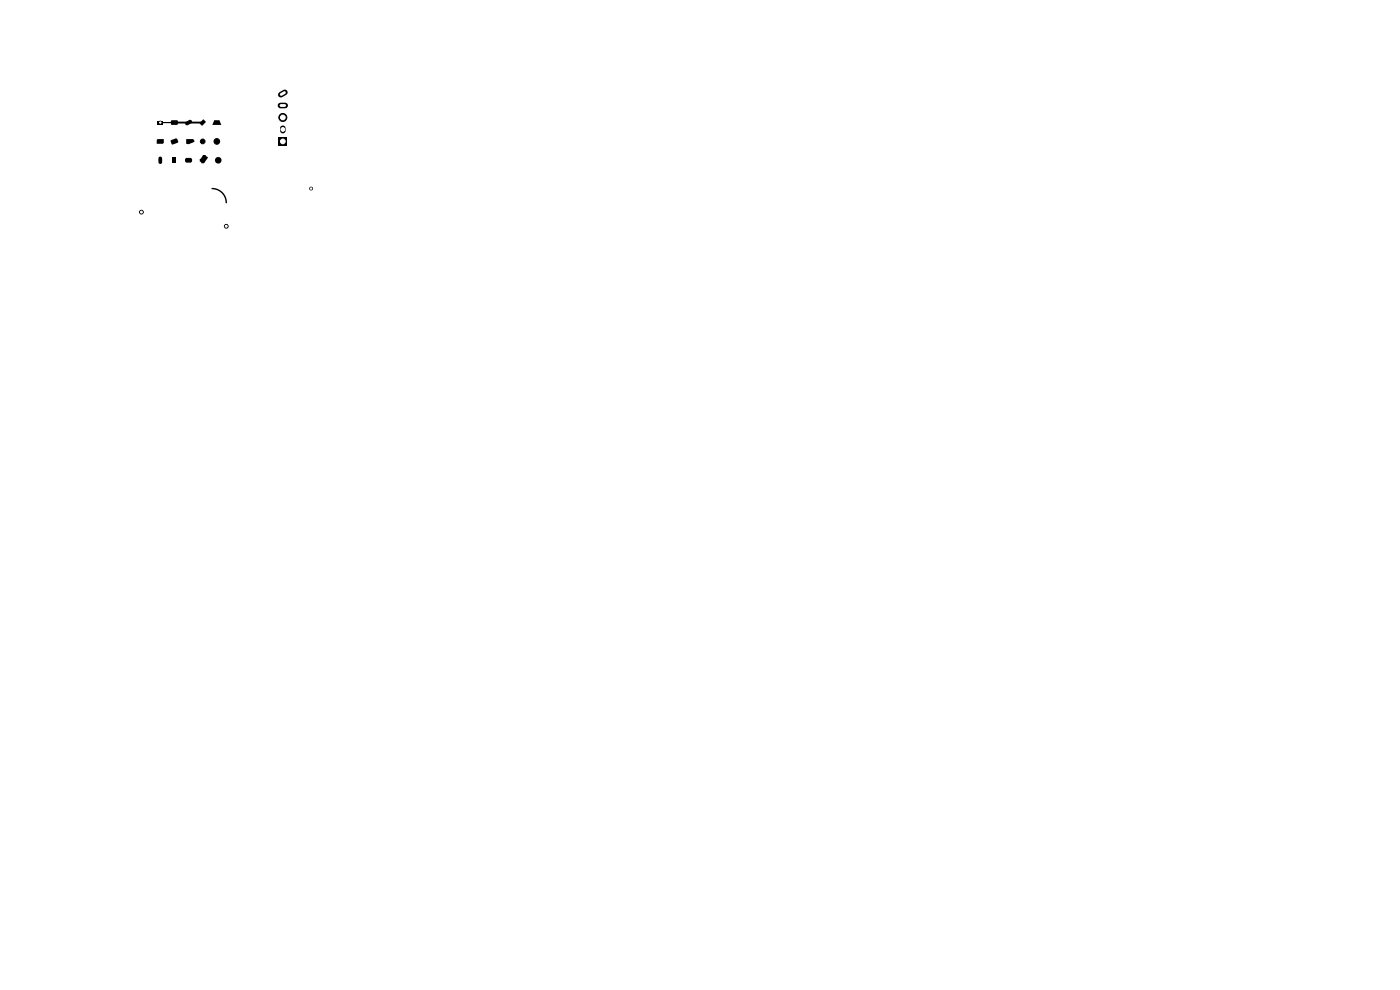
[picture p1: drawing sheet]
<svg xmlns="http://www.w3.org/2000/svg" width="297mm" height="210mm" viewBox="0 0 297 210" stroke-linecap="round" stroke-linejoin="round" font-family="sans-serif">
<g fill="#000">
<path d="M33.4 29.5h1.3v.8l-.2 .2h-1.3v-.8zM33.4 25.6h1.2v.8h-1.2zM36.2 29.8l1.1-.5 .3 .2 .2 .6-.1 .2-1.1 .4-.4-.7zM36.3 25.6l1.3-.1 .2 .3-.1 .5-.2 .2h-1.1l-.2-.2zM36.6 33.4h.8v1.2h-.8zM39.2 33.8l.3-.3h1l.2 .3v.5l-.2 .2h-1l-.3-.2zM39.5 29.5h1.5l.3 .5-1.3 .6-.5-.1zM43.1 25.3l.6 .6-.8 .8-.6-.6zM43.1 32.9h.5l.1 .3-.2 1.1-.3 .4-.9-.5zM42.3 33.8l1.3-.7 .5 .3-.8 1.1-.5 .2zM45.5 25.5h1l.4 1h-1.9zM59.2 29.2h1.7v1.7h-1.7z"/>
<circle cx="46.3" cy="34" r=".7"/>
</g>
<path d="M34 33.6v.8M40.3 25.8l-.6 .4" fill="none" stroke="#000" stroke-width=".8"/>
<g fill="#000" stroke="#000" stroke-width=".21">
<circle cx="34" cy="26" r=".3"/>
<circle cx="43" cy="30" r=".5"/>
<circle cx="46" cy="30" r=".6"/>
<circle cx="60" cy="24.9" r=".85"/>
<circle cx="66" cy="40" r=".3"/>
<circle cx="30" cy="45" r=".4"/>
<circle cx="48" cy="48" r=".4"/>
</g>
<path d="M60.4 19.6l-.8 .5M59.5 22.4h1M60 27.2v.5" fill="none" stroke="#000" stroke-width="1.2"/>
<path d="M34 26h3" fill="none" stroke="#000" stroke-width=".25"/>
<path d="M37 26h6" fill="none" stroke="#000" stroke-width=".4"/>
<path d="M45 40a3 3 0 0 1 3 3" fill="none" stroke="#000" stroke-width=".3"/>
<g fill="#fff" stroke="#fff" stroke-width=".21">
<circle cx="34" cy="26" r=".15"/>
<circle cx="48" cy="48" r=".2"/>
<circle cx="66" cy="40" r=".15"/>
<circle cx="30" cy="45" r=".2"/>
<circle cx="60" cy="30" r=".5"/>
<circle cx="60" cy="27.5" r=".4"/>
<circle cx="60" cy="24.9" r=".5"/>
</g>
<path d="M60.3 19.6l-.6 .4M59.6 22.4h.8" fill="none" stroke="#fff" stroke-width=".6"/>
</svg>
